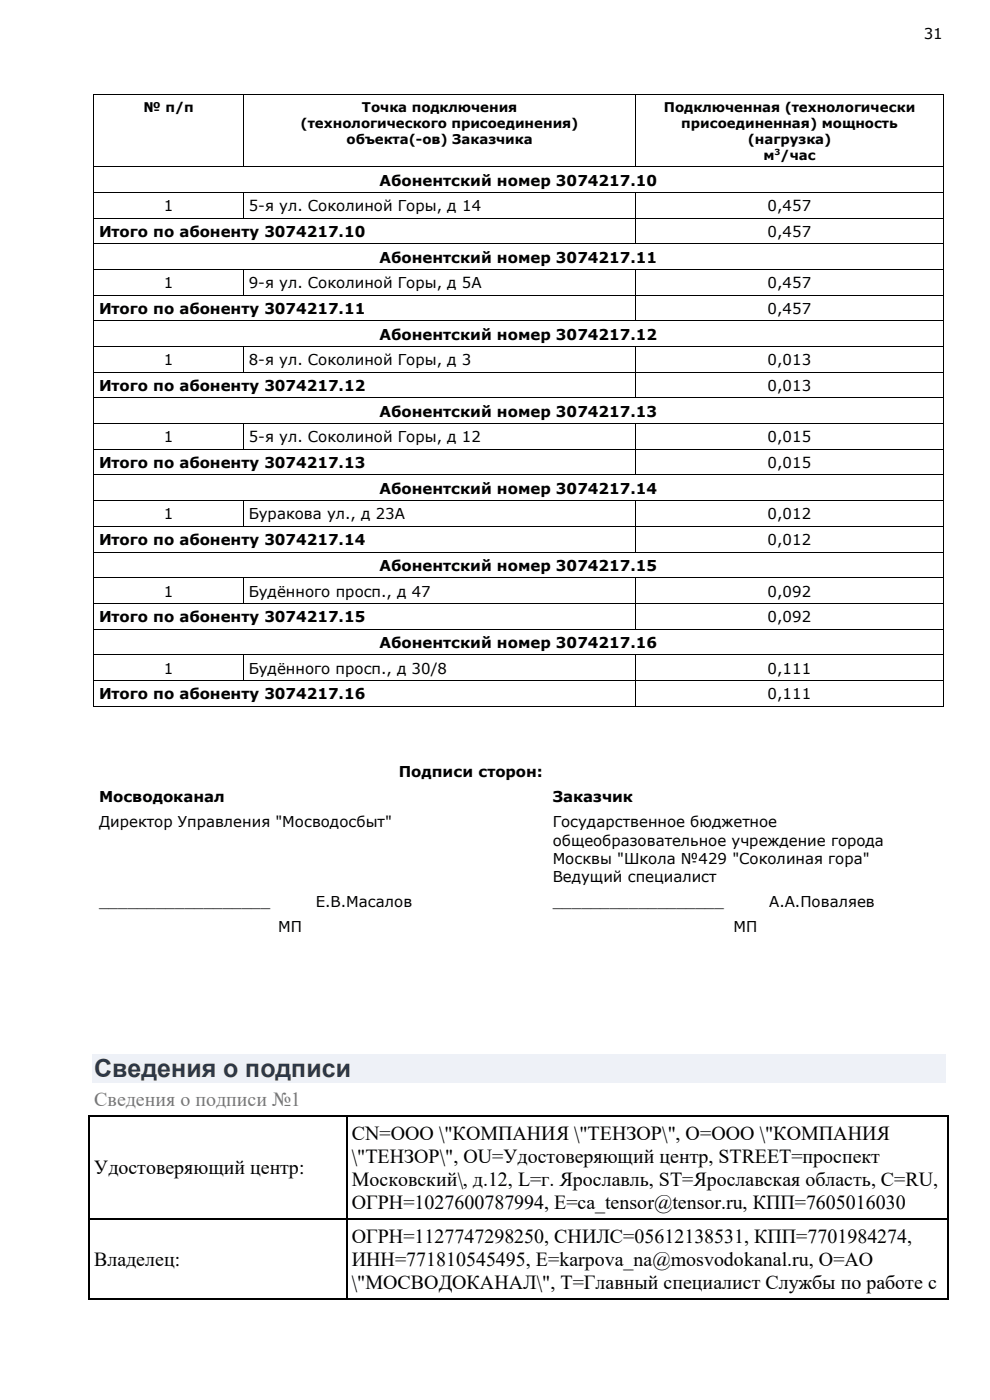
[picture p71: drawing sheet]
<svg xmlns="http://www.w3.org/2000/svg" width="210mm" height="297mm" viewBox="0 0 210 297" stroke-linecap="round" stroke-linejoin="round" font-family="sans-serif">
<defs><g id="words">
<text font-size="5.3" fill="#2a394f" x="20" y="228.5">Сведения о подписи</text>
<text font-size="4.2" fill="#777" x="20" y="234.6">Сведения о подписи №1</text>
<g font-size="4.2">
<text x="74.7" y="241.8">CN=ООО \&quot;КОМПАНИЯ \&quot;ТЕНЗОР\&quot;, O=ООО \&quot;КОМПАНИЯ</text>
<text x="20" y="249.1">Удостоверяющий центр:</text>
<text x="74.7" y="246.7">\&quot;ТЕНЗОР\&quot;, OU=Удостоверяющий центр, STREET=проспект</text>
<text x="74.7" y="251.6">Московский\, д.12, L=г. Ярославль, ST=Ярославская область, C=RU,</text>
<text x="74.7" y="256.4">ОГРН=1027600787994, E=ca_tensor@tensor.ru, КПП=7605016030</text>
<text x="74.7" y="263.7">ОГРН=1127747298250, СНИЛС=05612138531, КПП=7701984274,</text>
<text x="20" y="268.6">Владелец:</text>
<text x="74.7" y="268.6">ИНН=771810545495, E=karpova_na@mosvodokanal.ru, O=АО</text>
<text x="74.7" y="273.4">\&quot;МОСВОДОКАНАЛ\&quot;, T=Главный специалист Службы по работе с</text>
</g>
<g font-size="3.2">
<text x="196" y="8.2">31</text>
<text x="80.5" y="39.4">Абонентский номер 3074217.10</text>
<text x="34.8" y="44.8">1</text>
<text x="52.8" y="44.8">5-я ул. Соколиной Горы, д 14</text>
<text x="162.8" y="44.8">0,457</text>
<text x="21" y="50.3">Итого по абоненту 3074217.10</text>
<text x="162.8" y="50.3">0,457</text>
<text x="80.5" y="55.7">Абонентский номер 3074217.11</text>
<text x="34.8" y="61.2">1</text>
<text x="52.8" y="61.2">9-я ул. Соколиной Горы, д 5А</text>
<text x="162.8" y="61.2">0,457</text>
<text x="21" y="66.6">Итого по абоненту 3074217.11</text>
<text x="162.8" y="66.6">0,457</text>
<text x="34.8" y="77.5">1</text>
<text x="52.8" y="77.5">8-я ул. Соколиной Горы, д 3</text>
<text x="80.5" y="72.1">Абонентский номер 3074217.12</text>
<text x="162.8" y="77.5">0,013</text>
<text x="21" y="82.9">Итого по абоненту 3074217.12</text>
<text x="162.8" y="82.9">0,013</text>
<text x="80.5" y="88.4">Абонентский номер 3074217.13</text>
<text x="34.8" y="93.9">1</text>
<text x="52.8" y="93.9">5-я ул. Соколиной Горы, д 12</text>
<text x="162.8" y="93.9">0,015</text>
<text x="21" y="99.3">Итого по абоненту 3074217.13</text>
<text x="162.8" y="99.3">0,015</text>
<text x="80.5" y="104.8">Абонентский номер 3074217.14</text>
<text x="34.8" y="110.2">1</text>
<text x="52.8" y="110.2">Буракова ул., д 23А</text>
<text x="162.8" y="110.2">0,012</text>
<text x="21" y="115.6">Итого по абоненту 3074217.14</text>
<text x="162.8" y="115.6">0,012</text>
<text x="80.5" y="121.1">Абонентский номер 3074217.15</text>
<text x="21" y="132">Итого по абоненту 3074217.15</text>
<text x="34.8" y="126.6">1</text>
<text x="52.8" y="126.6">Будённого просп., д 47</text>
<text x="162.8" y="126.6">0,092</text>
<text x="162.8" y="132">0,092</text>
<text x="80.5" y="137.4">Абонентский номер 3074217.16</text>
<text x="34.8" y="142.9">1</text>
<text x="52.8" y="142.9">Будённого просп., д 30/8</text>
<text x="162.8" y="142.9">0,111</text>
<text x="21" y="148.3">Итого по абоненту 3074217.16</text>
<text x="162.8" y="148.3">0,111</text>
<text x="84.6" y="164.8">Подписи сторон:</text>
<text x="21" y="170.2">Мосводоканал</text>
<text x="117.2" y="170.2">Заказчик</text>
<text x="21" y="175.5">Директор Управления &quot;Мосводосбыт&quot;</text>
<text x="117.2" y="175.5">Государственное бюджетное</text>
<text x="117.2" y="179.4">общеобразовательное учреждение города</text>
<text x="117.2" y="183.3">Москвы &quot;Школа №429 &quot;Соколиная гора&quot;</text>
<text x="117.2" y="187.1">Ведущий специалист</text>
<text x="21" y="192.4">__________________</text>
<text x="59" y="197.6">МП</text>
<text x="67" y="192.4">Е.В.Масалов</text>
<text x="117.2" y="192.4">__________________</text>
<text x="155.6" y="197.6">МП</text>
<text x="163.2" y="192.4">А.А.Поваляев</text>
</g>
<g font-size="2.8">
<text x="30.4" y="23.7">№ п/п</text>
<text x="76.8" y="23.7">Точка подключения</text>
<text x="140.8" y="23.7">Подключенная (технологически</text>
<text x="63.8" y="27.2">(технологического присоединения)</text>
<text x="144.5" y="27.2">присоединенная) мощность</text>
<text x="73.5" y="30.6">объекта(-ов) Заказчика</text>
<text x="158.6" y="30.6">(нагрузка)</text>
<text x="162" y="34">м /час</text>
</g>
<text font-size="1.8" x="164.3" y="32.9">3</text>
</g></defs>
<g fill="#000">
<path d="M19.8 20h.2v.2h-.2z" fill-rule="evenodd"/>
<path d="M19.8 20h.2v.2h-.2z" fill-rule="evenodd"/>
<path d="M19.8 35.3h.2v.2h-.2z" fill-rule="evenodd"/>
<path d="M51.6 20h.1v.2h-.1z" fill-rule="evenodd"/>
<path d="M51.6 35.3h.1v.2h-.1z" fill-rule="evenodd"/>
<path d="M134.7 20h.2v.2h-.2z" fill-rule="evenodd"/>
<path d="M134.7 35.3h.2v.2h-.2z" fill-rule="evenodd"/>
<path d="M200 20h.2v.2h-.2z" fill-rule="evenodd"/>
<path d="M200 20h.2v.2h-.2z" fill-rule="evenodd"/>
<path d="M200 35.3h.2v.2h-.2z" fill-rule="evenodd"/>
<path d="M19.8 40.8h.2v.1h-.2z" fill-rule="evenodd"/>
<path d="M19.8 46.2h.2v.2h-.2z" fill-rule="evenodd"/>
<path d="M19.8 51.7h.2v.1h-.2z" fill-rule="evenodd"/>
<path d="M19.8 57.1h.2v.2h-.2z" fill-rule="evenodd"/>
<path d="M51.6 40.8h.1v.1h-.1z" fill-rule="evenodd"/>
<path d="M51.6 46.2h.1v.2h-.1z" fill-rule="evenodd"/>
<path d="M51.6 57.1h.1v.2h-.1z" fill-rule="evenodd"/>
<path d="M134.7 40.8h.2v.1h-.2z" fill-rule="evenodd"/>
<path d="M134.7 46.2h.2v.2h-.2z" fill-rule="evenodd"/>
<path d="M134.7 51.7h.2v.1h-.2z" fill-rule="evenodd"/>
<path d="M134.7 57.1h.2v.2h-.2z" fill-rule="evenodd"/>
<path d="M200 40.8h.2v.1h-.2z" fill-rule="evenodd"/>
<path d="M200 46.2h.2v.2h-.2z" fill-rule="evenodd"/>
<path d="M200 51.7h.2v.1h-.2z" fill-rule="evenodd"/>
<path d="M200 57.1h.2v.2h-.2z" fill-rule="evenodd"/>
<path d="M19.8 62.5h.2v.2h-.2z" fill-rule="evenodd"/>
<path d="M19.8 68h.2v.2h-.2z" fill-rule="evenodd"/>
<path d="M19.8 73.5h.2v.1h-.2z" fill-rule="evenodd"/>
<path d="M19.8 78.9h.2v.1h-.2z" fill-rule="evenodd"/>
<path d="M51.6 62.5h.1v.2h-.1z" fill-rule="evenodd"/>
<path d="M51.6 73.5h.1v.1h-.1z" fill-rule="evenodd"/>
<path d="M51.6 78.9h.1v.1h-.1z" fill-rule="evenodd"/>
<path d="M134.7 62.5h.2v.2h-.2z" fill-rule="evenodd"/>
<path d="M134.7 68h.2v.2h-.2z" fill-rule="evenodd"/>
<path d="M134.7 73.5h.2v.1h-.2z" fill-rule="evenodd"/>
<path d="M134.7 78.9h.2v.1h-.2z" fill-rule="evenodd"/>
<path d="M200 62.5h.2v.2h-.2z" fill-rule="evenodd"/>
<path d="M200 68h.2v.2h-.2z" fill-rule="evenodd"/>
<path d="M200 73.5h.2v.1h-.2z" fill-rule="evenodd"/>
<path d="M200 78.9h.2v.1h-.2z" fill-rule="evenodd"/>
<path d="M19.8 84.3h.2v.2h-.2z" fill-rule="evenodd"/>
<path d="M19.8 89.8h.2v.2h-.2z" fill-rule="evenodd"/>
<path d="M19.8 95.2h.2v.2h-.2z" fill-rule="evenodd"/>
<path d="M51.6 89.8h.1v.2h-.1z" fill-rule="evenodd"/>
<path d="M51.6 95.2h.1v.2h-.1z" fill-rule="evenodd"/>
<path d="M134.7 84.3h.2v.2h-.2z" fill-rule="evenodd"/>
<path d="M134.7 89.8h.2v.2h-.2z" fill-rule="evenodd"/>
<path d="M134.7 95.2h.2v.2h-.2z" fill-rule="evenodd"/>
<path d="M200 84.3h.2v.2h-.2z" fill-rule="evenodd"/>
<path d="M200 89.8h.2v.2h-.2z" fill-rule="evenodd"/>
<path d="M200 95.2h.2v.2h-.2z" fill-rule="evenodd"/>
<path d="M19.8 100.7h.2v.2h-.2z" fill-rule="evenodd"/>
<path d="M19.8 106.1h.2v.2h-.2z" fill-rule="evenodd"/>
<path d="M19.8 111.6h.2v.1h-.2z" fill-rule="evenodd"/>
<path d="M19.8 117h.2v.2h-.2z" fill-rule="evenodd"/>
<path d="M51.6 106.1h.1v.2h-.1z" fill-rule="evenodd"/>
<path d="M51.6 111.6h.1v.1h-.1z" fill-rule="evenodd"/>
<path d="M134.7 100.7h.2v.2h-.2z" fill-rule="evenodd"/>
<path d="M134.7 106.1h.2v.2h-.2z" fill-rule="evenodd"/>
<path d="M134.7 111.6h.2v.1h-.2z" fill-rule="evenodd"/>
<path d="M134.7 117h.2v.2h-.2z" fill-rule="evenodd"/>
<path d="M200 100.7h.2v.2h-.2z" fill-rule="evenodd"/>
<path d="M200 106.1h.2v.2h-.2z" fill-rule="evenodd"/>
<path d="M200 111.6h.2v.1h-.2z" fill-rule="evenodd"/>
<path d="M200 117h.2v.2h-.2z" fill-rule="evenodd"/>
<path d="M19.8 122.4h.2v.2h-.2z" fill-rule="evenodd"/>
<path d="M19.8 127.9h.2v.2h-.2z" fill-rule="evenodd"/>
<path d="M19.8 133.4h.2v.1h-.2z" fill-rule="evenodd"/>
<path d="M19.8 138.8h.2v.2h-.2z" fill-rule="evenodd"/>
<path d="M51.6 122.4h.1v.2h-.1z" fill-rule="evenodd"/>
<path d="M51.6 127.9h.1v.2h-.1z" fill-rule="evenodd"/>
<path d="M51.6 138.8h.1v.2h-.1z" fill-rule="evenodd"/>
<path d="M134.7 122.4h.2v.2h-.2z" fill-rule="evenodd"/>
<path d="M134.7 127.9h.2v.2h-.2z" fill-rule="evenodd"/>
<path d="M134.7 133.4h.2v.1h-.2z" fill-rule="evenodd"/>
<path d="M134.7 138.8h.2v.2h-.2z" fill-rule="evenodd"/>
<path d="M200 122.4h.2v.2h-.2z" fill-rule="evenodd"/>
<path d="M200 127.9h.2v.2h-.2z" fill-rule="evenodd"/>
<path d="M200 133.4h.2v.1h-.2z" fill-rule="evenodd"/>
<path d="M200 138.8h.2v.2h-.2z" fill-rule="evenodd"/>
<path d="M19.8 144.2h.2v.2h-.2z" fill-rule="evenodd"/>
<path d="M19.8 149.7h.2v.2h-.2z" fill-rule="evenodd"/>
<path d="M19.8 149.7h.2v.2h-.2z" fill-rule="evenodd"/>
<path d="M51.6 144.2h.1v.2h-.1z" fill-rule="evenodd"/>
<path d="M134.7 144.2h.2v.2h-.2z" fill-rule="evenodd"/>
<path d="M134.7 149.7h.2v.2h-.2z" fill-rule="evenodd"/>
<path d="M200 144.2h.2v.2h-.2z" fill-rule="evenodd"/>
<path d="M200 149.7h.2v.2h-.2z" fill-rule="evenodd"/>
<path d="M200 149.7h.2v.2h-.2z" fill-rule="evenodd"/>
</g>
<g fill="none" stroke="#000" stroke-width=".21">
<path d="M19.9 20.1v15.2M19.9 35.5v5.3M20 20.1h31.6M20 35.4h31.6M51.7 20.1v15.2M51.7 20.1h83M51.7 35.4h83M134.8 20.1v15.2M134.9 20.1h65.1M134.9 35.4h65.1M200.1 20.1v15.2M200.1 35.5v5.3"/>
<path d="M19.9 40.9v5.3M19.9 46.4v5.3M19.9 51.8v5.3M19.9 57.3v5.2M20 40.9h31.6M20 46.3h31.6M20 51.7h114.7M20 57.2h31.6M51.7 40.9v5.3M51.7 57.3v5.2M51.7 40.9h83M51.7 46.3h83"/>
<path d="M51.7 57.2h83M134.8 40.9v5.3M134.8 46.4v5.3M134.8 57.3v5.2M134.9 40.9h65.1M134.9 46.3h65.1M134.9 51.7h65.1M134.9 57.2h65.1M200.1 40.9v5.3M200.1 46.4v5.3M200.1 51.8v5.3M200.1 57.3v5.2"/>
<path d="M19.9 62.7v5.3M19.9 68.2v5.3M19.9 73.6v5.3M19.9 79v5.3M20 62.6h31.6M20 68.1h114.7M20 73.5h31.6M20 79h31.6M51.7 73.6v5.3M51.7 62.6h83M51.7 73.5h83M51.7 79h83"/>
<path d="M134.8 62.7v5.3M134.8 73.6v5.3M134.8 79v5.3M134.9 62.6h65.1M134.9 68.1h65.1M134.9 73.5h65.1M134.9 79h65.1M200.1 62.7v5.3M200.1 68.2v5.3M200.1 73.6v5.3M200.1 79v5.3M19.9 84.5v5.3"/>
<path d="M19.9 90v5.2M19.9 95.4v5.3M20 84.4h114.7M20 89.9h31.6M20 95.3h31.6M51.7 90v5.2M51.7 89.9h83M51.7 95.3h83M134.8 90v5.2M134.8 95.4v5.3M134.9 84.4h65.1M134.9 89.9h65.1"/>
<path d="M134.9 95.3h65.1M200.1 84.5v5.3M200.1 90v5.2M200.1 95.4v5.3M19.9 100.9v5.2M19.9 106.3v5.3M19.9 111.7v5.3M19.9 117.2v5.2M20 100.8h114.7M20 106.2h31.6M20 111.7h31.6M20 117.1h114.7"/>
<path d="M51.7 106.3v5.3M51.7 106.2h83M51.7 111.7h83M134.8 106.3v5.3M134.8 111.7v5.3M134.9 100.8h65.1M134.9 106.2h65.1M134.9 111.7h65.1M134.9 117.1h65.1M200.1 100.9v5.2M200.1 106.3v5.3M200.1 111.7v5.3"/>
<path d="M200.1 117.2v5.2M19.9 122.6v5.3M19.9 128.1v5.3M19.9 133.5v5.3M19.9 139v5.2M20 122.5h31.6M20 128h31.6M20 133.5h114.7M20 138.9h31.6M51.7 122.6v5.3M51.7 139v5.2M51.7 122.5h83"/>
<path d="M51.7 128h83M51.7 138.9h83M134.8 122.6v5.3M134.8 128.1v5.3M134.8 139v5.2M134.9 122.5h65.1M134.9 128h65.1M134.9 133.5h65.1M134.9 138.9h65.1M200.1 122.6v5.3M200.1 128.1v5.3M200.1 133.5v5.3"/>
<path d="M200.1 139v5.2M19.9 144.4v5.3M20 144.3h31.6M20 149.8h114.7M51.7 144.3h83M134.8 144.4v5.3M134.9 144.3h65.1M134.9 149.8h65.1M200.1 144.4v5.3"/>
</g>
<path d="M19.5 223.6h181v6.1h-181z" fill-rule="evenodd" fill="#eef1f7"/>
<g fill="#000">
<path d="M18.8 236.7h.3v1.3h-.3z" fill-rule="evenodd"/>
<path d="M18.8 236.7h.3v.3h-.3z" fill-rule="evenodd"/>
<path d="M19.1 236.7h.2v.3h-.2z" fill-rule="evenodd"/>
<path d="M73.4 237h.3v1h-.3z" fill-rule="evenodd"/>
<path d="M73.4 236.7h.3v.3h-.3z" fill-rule="evenodd"/>
<path d="M201 236.7h.2v1.3h-.2z" fill-rule="evenodd"/>
<path d="M201 236.7h.2v.3h-.2z" fill-rule="evenodd"/>
<path d="M18.8 258.6h.3v1.3h-.3z" fill-rule="evenodd"/>
<path d="M73.4 258.6h.3v1.3h-.3z" fill-rule="evenodd"/>
<path d="M201 258.6h.2v1.3h-.2z" fill-rule="evenodd"/>
<path d="M18.8 275.5h.3v.3h-.3z" fill-rule="evenodd"/>
<path d="M18.8 275.5h.3v.3h-.3z" fill-rule="evenodd"/>
<path d="M73.4 275.5h.3v.3h-.3z" fill-rule="evenodd"/>
<path d="M201 275.5h.2v.3h-.2z" fill-rule="evenodd"/>
<path d="M201 275.5h.2v.3h-.2z" fill-rule="evenodd"/>
</g>
<path d="M18.9 238v20.6M19.3 236.8h54.1M73.6 238v20.6M73.7 236.8h127.3M201.1 238v20.6M18.9 259.9v15.6M19.1 258.7h54.3M73.6 259.9v15.6M73.7 258.7h127.3M201.1 259.9v15.6M19.1 275.7h54.3M73.7 275.7h127.3" fill="none" stroke="#000" stroke-width=".25"/>
<use href="#words"/>
</svg>
